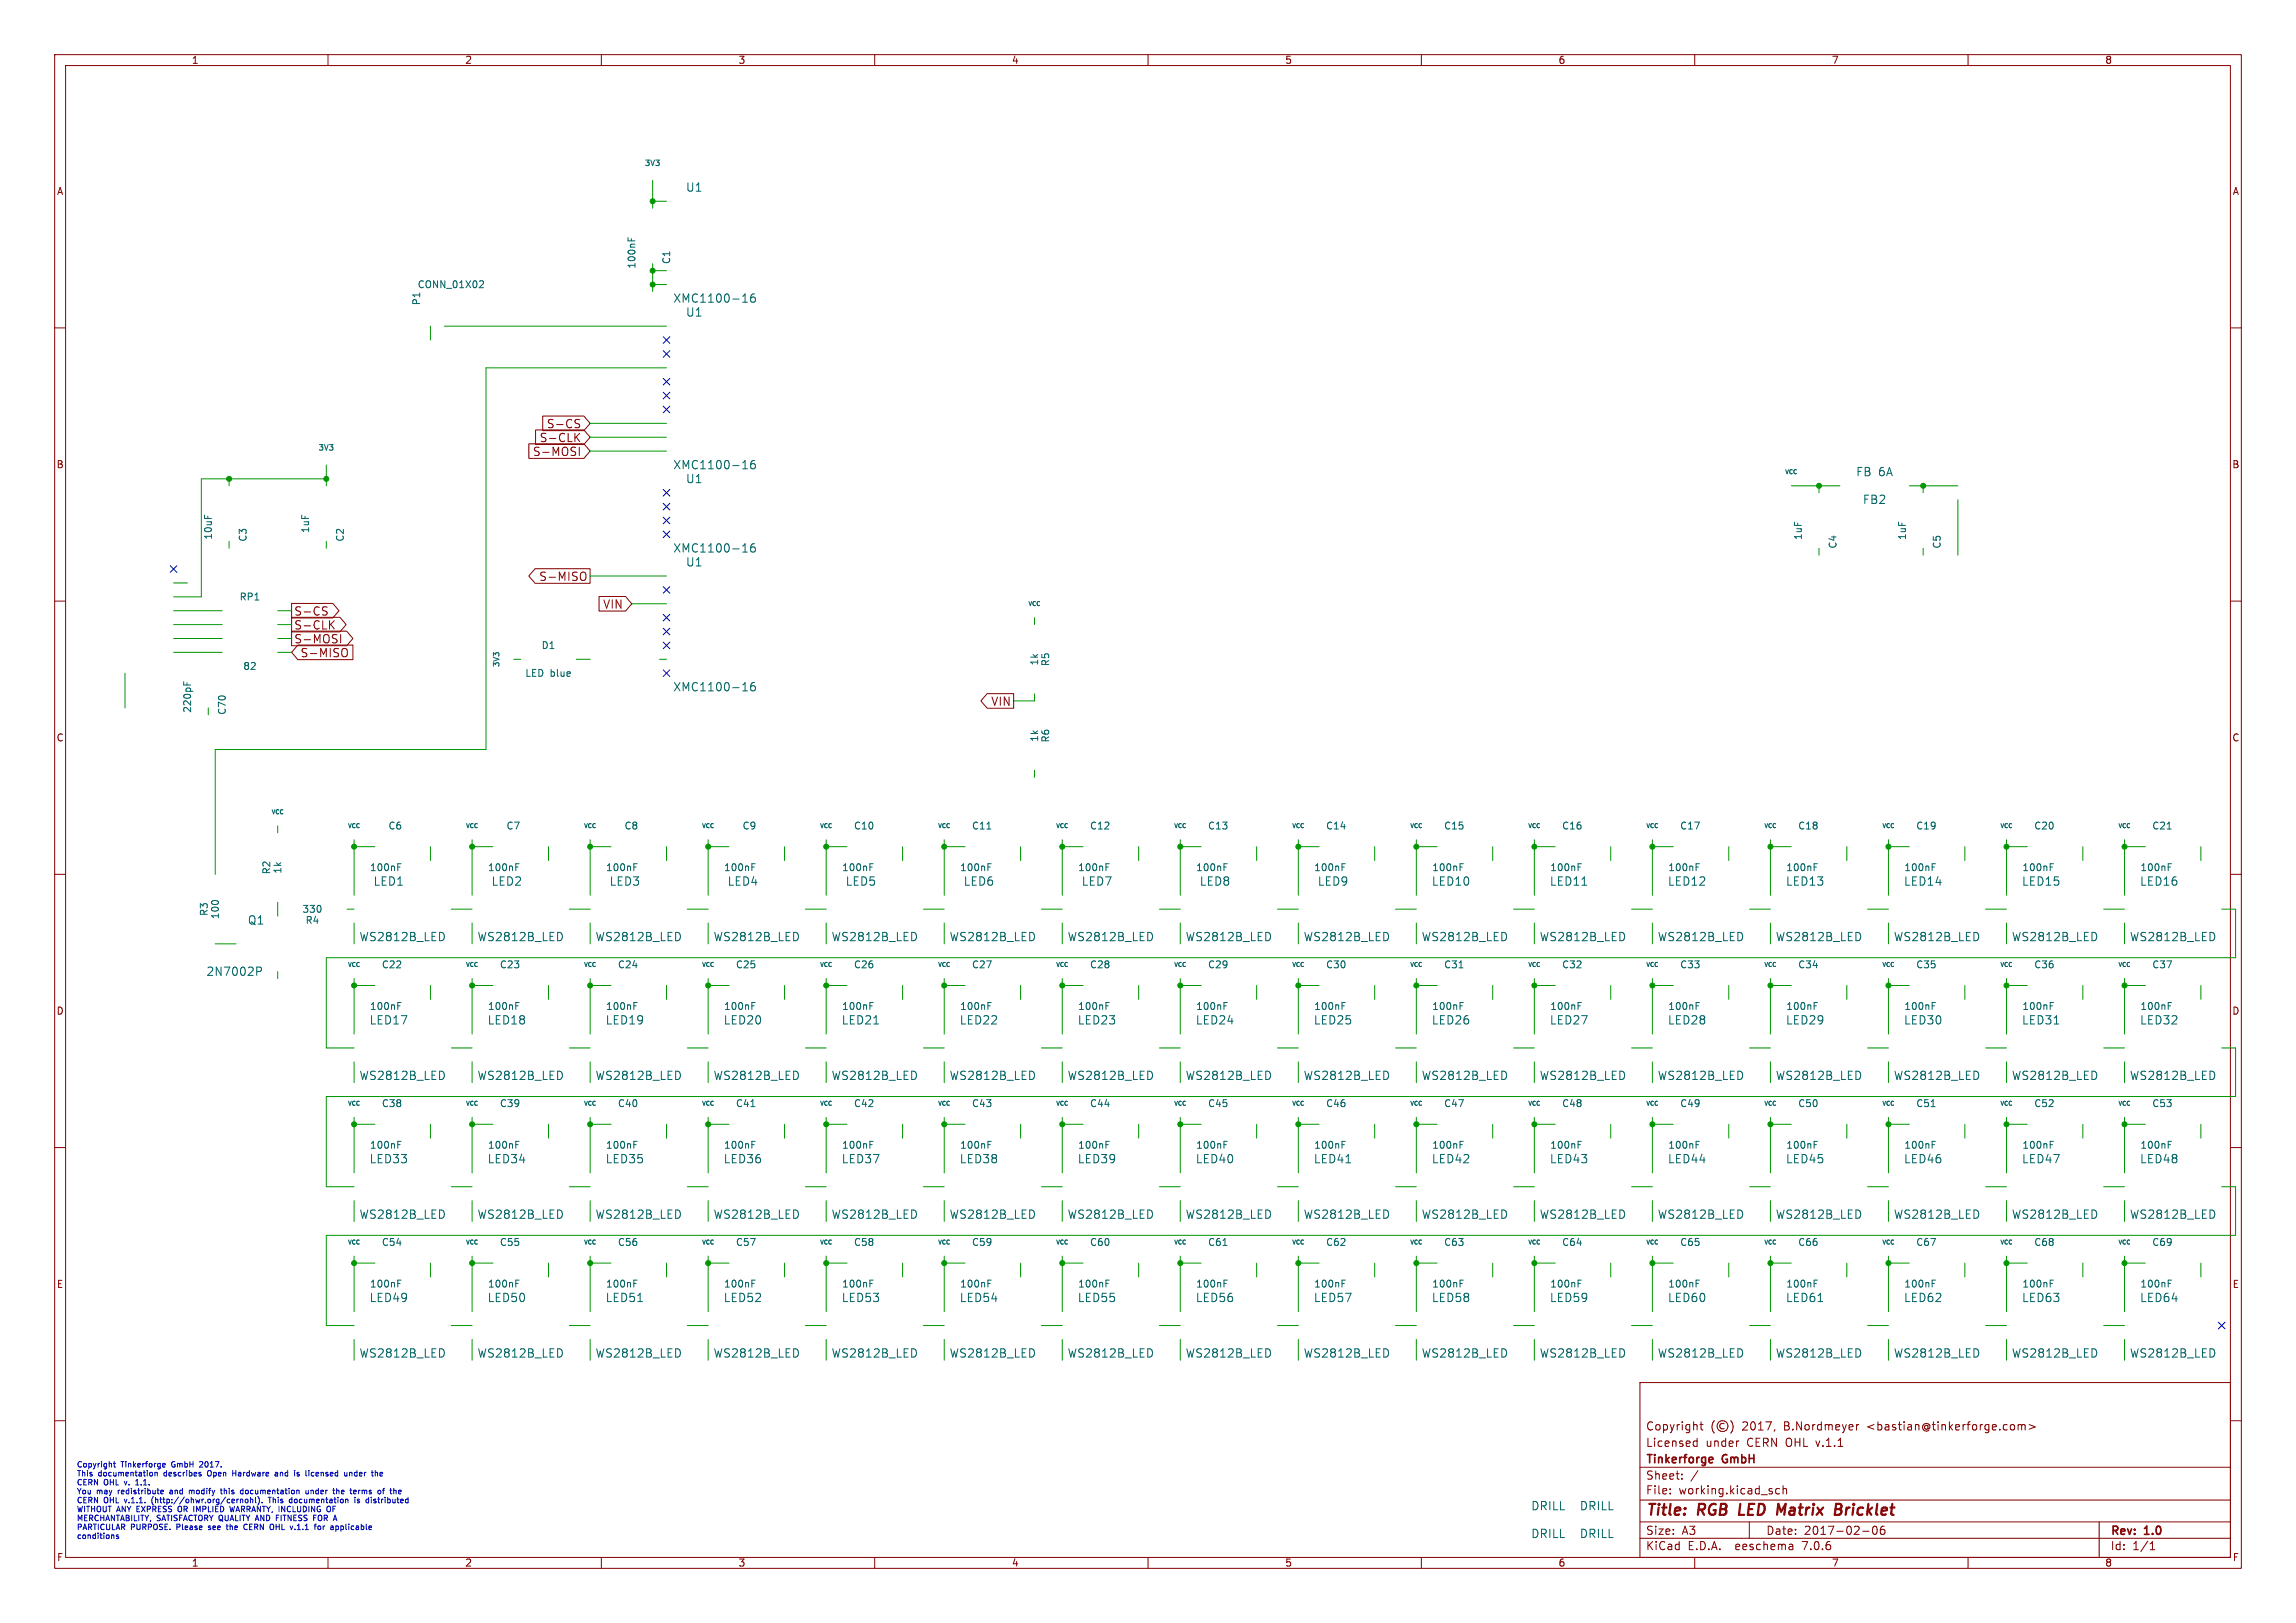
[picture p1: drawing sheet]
<svg xmlns="http://www.w3.org/2000/svg" width="420mm" height="297mm" viewBox="0 0 420 297" stroke-linecap="round" stroke-linejoin="round" font-family="sans-serif">
<defs><g id="words">
<g font-size="2.8" fill="#840000">
<text x="301" y="277.9">Title:</text>
<text x="310.6" y="277.9">RGB</text>
<text x="319" y="277.9">LED</text>
<text x="326.7" y="277.9">Matrix</text>
<text x="338.1" y="277.9">Bricklet</text>
</g>
<g font-size="2.1" fill="#006464">
<text x="125.4" y="35.3">U1</text>
<text x="123.1" y="55.6">XMC1100-16</text>
<text x="125.4" y="58.1">U1</text>
<text x="123.1" y="86.1">XMC1100-16</text>
<text x="125.4" y="88.6">U1</text>
<text x="339.4" y="87.4">FB 6A</text>
<text x="340.7" y="92.4">FB2</text>
<text x="123.1" y="101.3">XMC1100-16</text>
<text x="125.4" y="103.9">U1</text>
<text x="123.1" y="126.7">XMC1100-16</text>
<text x="68.2" y="162.3">LED1</text>
<text x="89.8" y="162.3">LED2</text>
<text x="111.4" y="162.3">LED3</text>
<text x="133" y="162.3">LED4</text>
<text x="154.6" y="162.3">LED5</text>
<text x="176.2" y="162.3">LED6</text>
<text x="197.8" y="162.3">LED7</text>
<text x="219.4" y="162.3">LED8</text>
<text x="241" y="162.3">LED9</text>
<text x="261.8" y="162.3">LED10</text>
<text x="283.4" y="162.3">LED11</text>
<text x="305" y="162.3">LED12</text>
<text x="326.6" y="162.3">LED13</text>
<text x="348.2" y="162.3">LED14</text>
<text x="369.8" y="162.3">LED15</text>
<text x="391.4" y="162.3">LED16</text>
<text x="45.3" y="169.4">Q1</text>
<text x="65.7" y="172.4">WS2812B_LED</text>
<text x="87.3" y="172.4">WS2812B_LED</text>
<text x="108.9" y="172.4">WS2812B_LED</text>
<text x="130.4" y="172.4">WS2812B_LED</text>
<text x="152" y="172.4">WS2812B_LED</text>
<text x="173.6" y="172.4">WS2812B_LED</text>
<text x="195.2" y="172.4">WS2812B_LED</text>
<text x="216.8" y="172.4">WS2812B_LED</text>
<text x="238.4" y="172.4">WS2812B_LED</text>
<text x="260" y="172.4">WS2812B_LED</text>
<text x="281.6" y="172.4">WS2812B_LED</text>
<text x="303.2" y="172.4">WS2812B_LED</text>
<text x="324.8" y="172.4">WS2812B_LED</text>
<text x="346.3" y="172.4">WS2812B_LED</text>
<text x="367.9" y="172.4">WS2812B_LED</text>
<text x="389.5" y="172.4">WS2812B_LED</text>
<text x="37.7" y="178.8">2N7002P</text>
<text x="67.5" y="187.7">LED17</text>
<text x="89.1" y="187.7">LED18</text>
<text x="110.7" y="187.7">LED19</text>
<text x="132.3" y="187.7">LED20</text>
<text x="153.9" y="187.7">LED21</text>
<text x="175.5" y="187.7">LED22</text>
<text x="197.1" y="187.7">LED23</text>
<text x="218.7" y="187.7">LED24</text>
<text x="240.2" y="187.7">LED25</text>
<text x="261.8" y="187.7">LED26</text>
<text x="283.4" y="187.7">LED27</text>
<text x="305" y="187.7">LED28</text>
<text x="326.6" y="187.7">LED29</text>
<text x="348.2" y="187.7">LED30</text>
<text x="369.8" y="187.7">LED31</text>
<text x="391.4" y="187.7">LED32</text>
<text x="65.7" y="197.8">WS2812B_LED</text>
<text x="87.3" y="197.8">WS2812B_LED</text>
<text x="108.9" y="197.8">WS2812B_LED</text>
<text x="130.4" y="197.8">WS2812B_LED</text>
<text x="152" y="197.8">WS2812B_LED</text>
<text x="173.6" y="197.8">WS2812B_LED</text>
<text x="195.2" y="197.8">WS2812B_LED</text>
<text x="216.8" y="197.8">WS2812B_LED</text>
<text x="238.4" y="197.8">WS2812B_LED</text>
<text x="260" y="197.8">WS2812B_LED</text>
<text x="281.6" y="197.8">WS2812B_LED</text>
<text x="303.2" y="197.8">WS2812B_LED</text>
<text x="324.8" y="197.8">WS2812B_LED</text>
<text x="346.3" y="197.8">WS2812B_LED</text>
<text x="367.9" y="197.8">WS2812B_LED</text>
<text x="389.5" y="197.8">WS2812B_LED</text>
<text x="67.5" y="213.1">LED33</text>
<text x="89.1" y="213.1">LED34</text>
<text x="110.7" y="213.1">LED35</text>
<text x="132.3" y="213.1">LED36</text>
<text x="153.9" y="213.1">LED37</text>
<text x="175.5" y="213.1">LED38</text>
<text x="197.1" y="213.1">LED39</text>
<text x="218.7" y="213.1">LED40</text>
<text x="240.2" y="213.1">LED41</text>
<text x="261.8" y="213.1">LED42</text>
<text x="283.4" y="213.1">LED43</text>
<text x="305" y="213.1">LED44</text>
<text x="326.6" y="213.1">LED45</text>
<text x="348.2" y="213.1">LED46</text>
<text x="369.8" y="213.1">LED47</text>
<text x="391.4" y="213.1">LED48</text>
<text x="65.7" y="223.2">WS2812B_LED</text>
<text x="87.3" y="223.2">WS2812B_LED</text>
<text x="108.9" y="223.2">WS2812B_LED</text>
<text x="130.4" y="223.2">WS2812B_LED</text>
<text x="152" y="223.2">WS2812B_LED</text>
<text x="173.6" y="223.2">WS2812B_LED</text>
<text x="195.2" y="223.2">WS2812B_LED</text>
<text x="216.8" y="223.2">WS2812B_LED</text>
<text x="238.4" y="223.2">WS2812B_LED</text>
<text x="260" y="223.2">WS2812B_LED</text>
<text x="281.6" y="223.2">WS2812B_LED</text>
<text x="303.2" y="223.2">WS2812B_LED</text>
<text x="324.8" y="223.2">WS2812B_LED</text>
<text x="346.3" y="223.2">WS2812B_LED</text>
<text x="367.9" y="223.2">WS2812B_LED</text>
<text x="389.5" y="223.2">WS2812B_LED</text>
<text x="67.5" y="238.5">LED49</text>
<text x="89.1" y="238.5">LED50</text>
<text x="110.7" y="238.5">LED51</text>
<text x="132.3" y="238.5">LED52</text>
<text x="153.9" y="238.5">LED53</text>
<text x="175.5" y="238.5">LED54</text>
<text x="197.1" y="238.5">LED55</text>
<text x="218.7" y="238.5">LED56</text>
<text x="240.2" y="238.5">LED57</text>
<text x="261.8" y="238.5">LED58</text>
<text x="283.4" y="238.5">LED59</text>
<text x="305" y="238.5">LED60</text>
<text x="326.6" y="238.5">LED61</text>
<text x="348.2" y="238.5">LED62</text>
<text x="369.8" y="238.5">LED63</text>
<text x="391.4" y="238.5">LED64</text>
<text x="65.7" y="248.6">WS2812B_LED</text>
<text x="87.3" y="248.6">WS2812B_LED</text>
<text x="108.9" y="248.6">WS2812B_LED</text>
<text x="130.4" y="248.6">WS2812B_LED</text>
<text x="152" y="248.6">WS2812B_LED</text>
<text x="173.6" y="248.6">WS2812B_LED</text>
<text x="195.2" y="248.6">WS2812B_LED</text>
<text x="216.8" y="248.6">WS2812B_LED</text>
<text x="238.4" y="248.6">WS2812B_LED</text>
<text x="260" y="248.6">WS2812B_LED</text>
<text x="281.6" y="248.6">WS2812B_LED</text>
<text x="303.2" y="248.6">WS2812B_LED</text>
<text x="324.8" y="248.6">WS2812B_LED</text>
<text x="346.3" y="248.6">WS2812B_LED</text>
<text x="367.9" y="248.6">WS2812B_LED</text>
<text x="389.5" y="248.6">WS2812B_LED</text>
<text x="280" y="276.6">DRILL</text>
<text x="280" y="281.7">DRILL</text>
<text x="288.9" y="276.6">DRILL</text>
<text x="288.9" y="281.7">DRILL</text>
</g>
<g font-size="2.1" fill="#840000">
<text x="97.4" y="83.6">S-MOSI</text>
<text x="98.7" y="81.1">S-CLK</text>
<text x="100" y="78.6">S-CS</text>
<text x="98.6" y="106.5">S-MISO</text>
<text x="53.7" y="112.9">S-CS</text>
<text x="110.3" y="111.6">VIN</text>
<text x="53.7" y="115.4">S-CLK</text>
<text x="53.7" y="117.9">S-MOSI</text>
<text x="54.9" y="120.5">S-MISO</text>
<text x="181.3" y="129.4">VIN</text>
<text x="301" y="262">Copyright</text>
<text x="318.7" y="262">2017,</text>
<text x="326.5" y="262">B.Nordmeyer</text>
<text x="341.8" y="262">&lt;bastian@tinkerforge.com&gt;</text>
<text x="301" y="268.2">Tinkerforge</text>
<text x="301" y="265">Licensed</text>
<text x="312" y="265">under</text>
<text x="315.2" y="268.2">GmbH</text>
<text x="319.6" y="265">CERN OHL v.1.1</text>
<text x="301" y="273.7">File:</text>
<text x="301" y="271">Sheet:</text>
<text x="307.1" y="273.7">working.kicad_sch</text>
<text x="301" y="281.1">Size:</text>
<text x="307.6" y="281.1">A3</text>
<text x="323" y="281.1">Date:</text>
<text x="330" y="281.1">2017-02-06</text>
<text x="386" y="281.3">Rev:</text>
<text x="392.4" y="281.3">1.0</text>
<text x="301" y="283.9">KiCad</text>
<text x="308.7" y="283.9">E.D.A.</text>
<text x="317.6" y="283.9">eeschema</text>
<text x="330" y="283.9">7.0.6</text>
<text x="386" y="283.9">Id:</text>
<text x="390.1" y="283.9">1/1</text>
</g>
<g font-size="1.8" fill="#840000">
<text x="35" y="11.9">1</text>
<text x="85" y="11.9">2</text>
<text x="135" y="11.9">3</text>
<text x="185" y="11.9">4</text>
<text x="235" y="11.9">5</text>
<text x="285" y="11.9">6</text>
<text x="335" y="11.9">7</text>
<text x="385" y="11.9">8</text>
<text x="10.3" y="35.9">A</text>
<text x="408.3" y="35.9">A</text>
<text x="10.3" y="85.9">B</text>
<text x="408.2" y="85.9">B</text>
<text x="10.3" y="135.9">C</text>
<text x="408.2" y="135.9">C</text>
<text x="10.3" y="185.9">D</text>
<text x="408.2" y="185.9">D</text>
<text x="10.3" y="235.9">E</text>
<text x="408.3" y="235.9">E</text>
<text x="10.3" y="285.9">F</text>
<text x="35" y="286.9">1</text>
<text x="85" y="286.9">2</text>
<text x="135" y="286.9">3</text>
<text x="185" y="286.9">4</text>
<text x="235" y="286.9">5</text>
<text x="285" y="286.9">6</text>
<text x="335" y="286.9">7</text>
<text x="385" y="286.9">8</text>
<text x="408.3" y="285.9">F</text>
</g>
<g font-size="1.8" fill="#006464">
<text x="76.3" y="52.9">CONN_01X02</text>
<text x="116.4" y="49.3" transform="rotate(-90 116.4 49.3)">100nF</text>
<text x="122.8" y="48.4" transform="rotate(-90 122.8 48.4)">C1</text>
<text x="77.1" y="56" transform="rotate(-90 77.1 56)">P1</text>
<text x="39" y="98.8" transform="rotate(-90 39 98.8)">10uF</text>
<text x="45.3" y="99.2" transform="rotate(-90 45.3 99.2)">C3</text>
<text x="56.7" y="97.6" transform="rotate(-90 56.7 97.6)">1uF</text>
<text x="63.1" y="99.2" transform="rotate(-90 63.1 99.2)">C2</text>
<text x="329.8" y="98.9" transform="rotate(-90 329.8 98.9)">1uF</text>
<text x="336.1" y="100.5" transform="rotate(-90 336.1 100.5)">C4</text>
<text x="348.8" y="98.9" transform="rotate(-90 348.8 98.9)">1uF</text>
<text x="355.2" y="100.5" transform="rotate(-90 355.2 100.5)">C5</text>
<text x="43.7" y="110.1">RP1</text>
<text x="99" y="119">D1</text>
<text x="44.4" y="122.8">82</text>
<text x="96" y="124.1">LED blue</text>
<text x="190.1" y="121.9" transform="rotate(-90 190.1 121.9)">1k</text>
<text x="192.1" y="122" transform="rotate(-90 192.1 122)">R5</text>
<text x="35.2" y="130.5" transform="rotate(-90 35.2 130.5)">220pF</text>
<text x="41.5" y="130.9" transform="rotate(-90 41.5 130.9)">C70</text>
<text x="190.1" y="135.8" transform="rotate(-90 190.1 135.8)">1k</text>
<text x="192.1" y="136" transform="rotate(-90 192.1 136)">R6</text>
<text x="71" y="152">C6</text>
<text x="92.6" y="152">C7</text>
<text x="114.1" y="152">C8</text>
<text x="135.7" y="152">C9</text>
<text x="156.1" y="152">C10</text>
<text x="177.7" y="152">C11</text>
<text x="199.3" y="152">C12</text>
<text x="220.9" y="152">C13</text>
<text x="242.5" y="152">C14</text>
<text x="264.1" y="152">C15</text>
<text x="285.7" y="152">C16</text>
<text x="307.2" y="152">C17</text>
<text x="328.8" y="152">C18</text>
<text x="350.4" y="152">C19</text>
<text x="372" y="152">C20</text>
<text x="393.6" y="152">C21</text>
<text x="49.6" y="160.1" transform="rotate(-90 49.6 160.1)">R2</text>
<text x="51.7" y="160" transform="rotate(-90 51.7 160)">1k</text>
<text x="67.6" y="159.6">100nF</text>
<text x="89.2" y="159.6">100nF</text>
<text x="110.8" y="159.6">100nF</text>
<text x="132.4" y="159.6">100nF</text>
<text x="153.9" y="159.6">100nF</text>
<text x="175.5" y="159.6">100nF</text>
<text x="197.1" y="159.6">100nF</text>
<text x="218.7" y="159.6">100nF</text>
<text x="240.3" y="159.6">100nF</text>
<text x="261.9" y="159.6">100nF</text>
<text x="283.5" y="159.6">100nF</text>
<text x="305.1" y="159.6">100nF</text>
<text x="326.7" y="159.6">100nF</text>
<text x="348.3" y="159.6">100nF</text>
<text x="369.8" y="159.6">100nF</text>
<text x="391.4" y="159.6">100nF</text>
<text x="38.2" y="167.7" transform="rotate(-90 38.2 167.7)">R3</text>
<text x="55.2" y="167.2">330</text>
<text x="40.2" y="168.3" transform="rotate(-90 40.2 168.3)">100</text>
<text x="55.8" y="169.3">R4</text>
<text x="69.8" y="177.4">C22</text>
<text x="91.3" y="177.4">C23</text>
<text x="112.9" y="177.4">C24</text>
<text x="134.5" y="177.4">C25</text>
<text x="156.1" y="177.4">C26</text>
<text x="177.7" y="177.4">C27</text>
<text x="199.3" y="177.4">C28</text>
<text x="220.9" y="177.4">C29</text>
<text x="242.5" y="177.4">C30</text>
<text x="264.1" y="177.4">C31</text>
<text x="285.7" y="177.4">C32</text>
<text x="307.2" y="177.4">C33</text>
<text x="328.8" y="177.4">C34</text>
<text x="350.4" y="177.4">C35</text>
<text x="372" y="177.4">C36</text>
<text x="393.6" y="177.4">C37</text>
<text x="67.6" y="185">100nF</text>
<text x="89.2" y="185">100nF</text>
<text x="110.8" y="185">100nF</text>
<text x="132.4" y="185">100nF</text>
<text x="153.9" y="185">100nF</text>
<text x="175.5" y="185">100nF</text>
<text x="197.1" y="185">100nF</text>
<text x="218.7" y="185">100nF</text>
<text x="240.3" y="185">100nF</text>
<text x="261.9" y="185">100nF</text>
<text x="283.5" y="185">100nF</text>
<text x="305.1" y="185">100nF</text>
<text x="326.7" y="185">100nF</text>
<text x="348.3" y="185">100nF</text>
<text x="369.8" y="185">100nF</text>
<text x="391.4" y="185">100nF</text>
<text x="69.8" y="202.8">C38</text>
<text x="91.3" y="202.8">C39</text>
<text x="112.9" y="202.8">C40</text>
<text x="134.5" y="202.8">C41</text>
<text x="156.1" y="202.8">C42</text>
<text x="177.7" y="202.8">C43</text>
<text x="199.3" y="202.8">C44</text>
<text x="220.9" y="202.8">C45</text>
<text x="242.5" y="202.8">C46</text>
<text x="264.1" y="202.8">C47</text>
<text x="285.7" y="202.8">C48</text>
<text x="307.2" y="202.8">C49</text>
<text x="328.8" y="202.8">C50</text>
<text x="350.4" y="202.8">C51</text>
<text x="372" y="202.8">C52</text>
<text x="393.6" y="202.8">C53</text>
<text x="67.6" y="210.4">100nF</text>
<text x="89.2" y="210.4">100nF</text>
<text x="110.8" y="210.4">100nF</text>
<text x="132.4" y="210.4">100nF</text>
<text x="153.9" y="210.4">100nF</text>
<text x="175.5" y="210.4">100nF</text>
<text x="197.1" y="210.4">100nF</text>
<text x="218.7" y="210.4">100nF</text>
<text x="240.3" y="210.4">100nF</text>
<text x="261.9" y="210.4">100nF</text>
<text x="283.5" y="210.4">100nF</text>
<text x="305.1" y="210.4">100nF</text>
<text x="326.7" y="210.4">100nF</text>
<text x="348.3" y="210.4">100nF</text>
<text x="369.8" y="210.4">100nF</text>
<text x="391.4" y="210.4">100nF</text>
<text x="69.8" y="228.2">C54</text>
<text x="91.3" y="228.2">C55</text>
<text x="112.9" y="228.2">C56</text>
<text x="134.5" y="228.2">C57</text>
<text x="156.1" y="228.2">C58</text>
<text x="177.7" y="228.2">C59</text>
<text x="199.3" y="228.2">C60</text>
<text x="220.9" y="228.2">C61</text>
<text x="242.5" y="228.2">C62</text>
<text x="264.1" y="228.2">C63</text>
<text x="285.7" y="228.2">C64</text>
<text x="307.2" y="228.2">C65</text>
<text x="328.8" y="228.2">C66</text>
<text x="350.4" y="228.2">C67</text>
<text x="372" y="228.2">C68</text>
<text x="393.6" y="228.2">C69</text>
<text x="67.6" y="235.8">100nF</text>
<text x="89.2" y="235.8">100nF</text>
<text x="110.8" y="235.8">100nF</text>
<text x="132.4" y="235.8">100nF</text>
<text x="153.9" y="235.8">100nF</text>
<text x="175.5" y="235.8">100nF</text>
<text x="197.1" y="235.8">100nF</text>
<text x="218.7" y="235.8">100nF</text>
<text x="240.3" y="235.8">100nF</text>
<text x="261.9" y="235.8">100nF</text>
<text x="283.5" y="235.8">100nF</text>
<text x="305.1" y="235.8">100nF</text>
<text x="326.7" y="235.8">100nF</text>
<text x="348.3" y="235.8">100nF</text>
<text x="369.8" y="235.8">100nF</text>
<text x="391.4" y="235.8">100nF</text>
</g>
<g font-size="1.4" fill="#006464">
<text x="117.8" y="30.6">3V3</text>
<text x="58.2" y="82.7">3V3</text>
<text x="91.5" y="122.2" transform="rotate(-90 91.5 122.2)">3V3</text>
</g>
<g font-size="1.4" fill="#0000c2">
<text x="14" y="268.6">Copyright</text>
<text x="22.2" y="268.6">Tinkerforge</text>
<text x="31.6" y="268.6">GmbH</text>
<text x="37" y="268.6">2017.</text>
<text x="14" y="270.2">This</text>
<text x="14" y="271.9">CERN</text>
<text x="14" y="273.5">You</text>
<text x="14" y="275.1">CERN</text>
<text x="17.7" y="273.5">may</text>
<text x="18" y="270.2">documentation</text>
<text x="19" y="271.9">OHL</text>
<text x="19" y="275.1">OHL</text>
<text x="21.8" y="273.5">redistribute</text>
<text x="23" y="271.9">v.</text>
<text x="23" y="275.1">v.1.1.</text>
<text x="25.3" y="271.9">1.1.</text>
<text x="28.2" y="275.1">(http://ohwr.org/cernohl).</text>
<text x="30.2" y="270.2">describes</text>
<text x="31.5" y="273.5">and</text>
<text x="35.3" y="273.5">modify</text>
<text x="38.4" y="270.2">Open</text>
<text x="41.4" y="273.5">this</text>
<text x="43.2" y="270.2">Hardware</text>
<text x="45.2" y="273.5">documentation</text>
<text x="49.9" y="275.1">This</text>
<text x="51.3" y="270.2">and</text>
<text x="53.9" y="275.1">documentation</text>
<text x="55.1" y="270.2">is</text>
<text x="57.4" y="270.2">licensed</text>
<text x="57.4" y="273.5">under</text>
<text x="62.7" y="273.5">the</text>
<text x="64.7" y="270.2">under</text>
<text x="66.1" y="273.5">terms</text>
<text x="66.1" y="275.1">is</text>
<text x="68.4" y="275.1">distributed</text>
<text x="70" y="270.2">the</text>
<text x="71.4" y="273.5">of</text>
<text x="14" y="276.8">WITHOUT ANY EXPRESS</text>
<text x="14" y="278.4">MERCHANTABILITY,</text>
<text x="14" y="280.1">PARTICULAR</text>
<text x="14" y="281.7">conditions</text>
<text x="23.9" y="280.1">PURPOSE.</text>
<text x="28.7" y="278.4">SATISFACTORY QUALITY AND</text>
<text x="32.5" y="280.1">Please</text>
<text x="33" y="276.8">OR IMPLIED</text>
<text x="38.6" y="280.1">see</text>
<text x="42.2" y="280.1">the</text>
<text x="43.1" y="276.8">WARRANTY, INCLUDING</text>
<text x="45.6" y="280.1">CERN</text>
<text x="50.6" y="280.1">OHL</text>
<text x="51.2" y="278.4">FITNESS</text>
<text x="54.6" y="280.1">v.1.1</text>
<text x="58.3" y="278.4">FOR</text>
<text x="59.3" y="280.1">for</text>
<text x="61.3" y="276.8">OF</text>
<text x="62.5" y="280.1">applicable</text>
</g>
<g font-size="1.1" fill="#006464">
<text x="326.4" y="87">VCC</text>
<text x="188" y="111.1">VCC</text>
<text x="49.6" y="149.2">VCC</text>
<text x="63.5" y="151.7">VCC</text>
<text x="85.1" y="151.7">VCC</text>
<text x="106.7" y="151.7">VCC</text>
<text x="128.3" y="151.7">VCC</text>
<text x="149.9" y="151.7">VCC</text>
<text x="171.5" y="151.7">VCC</text>
<text x="193.1" y="151.7">VCC</text>
<text x="214.7" y="151.7">VCC</text>
<text x="236.2" y="151.7">VCC</text>
<text x="257.8" y="151.7">VCC</text>
<text x="279.4" y="151.7">VCC</text>
<text x="301" y="151.7">VCC</text>
<text x="322.6" y="151.7">VCC</text>
<text x="344.2" y="151.7">VCC</text>
<text x="365.8" y="151.7">VCC</text>
<text x="387.4" y="151.7">VCC</text>
<text x="63.5" y="177.1">VCC</text>
<text x="85.1" y="177.1">VCC</text>
<text x="106.7" y="177.1">VCC</text>
<text x="128.3" y="177.1">VCC</text>
<text x="149.9" y="177.1">VCC</text>
<text x="171.5" y="177.1">VCC</text>
<text x="193.1" y="177.1">VCC</text>
<text x="214.7" y="177.1">VCC</text>
<text x="236.2" y="177.1">VCC</text>
<text x="257.8" y="177.1">VCC</text>
<text x="279.4" y="177.1">VCC</text>
<text x="301" y="177.1">VCC</text>
<text x="322.6" y="177.1">VCC</text>
<text x="344.2" y="177.1">VCC</text>
<text x="365.8" y="177.1">VCC</text>
<text x="387.4" y="177.1">VCC</text>
<text x="63.5" y="202.5">VCC</text>
<text x="85.1" y="202.5">VCC</text>
<text x="106.7" y="202.5">VCC</text>
<text x="128.3" y="202.5">VCC</text>
<text x="149.9" y="202.5">VCC</text>
<text x="171.5" y="202.5">VCC</text>
<text x="193.1" y="202.5">VCC</text>
<text x="214.7" y="202.5">VCC</text>
<text x="236.2" y="202.5">VCC</text>
<text x="257.8" y="202.5">VCC</text>
<text x="279.4" y="202.5">VCC</text>
<text x="301" y="202.5">VCC</text>
<text x="322.6" y="202.5">VCC</text>
<text x="344.2" y="202.5">VCC</text>
<text x="365.8" y="202.5">VCC</text>
<text x="387.4" y="202.5">VCC</text>
<text x="63.5" y="227.9">VCC</text>
<text x="85.1" y="227.9">VCC</text>
<text x="106.7" y="227.9">VCC</text>
<text x="128.3" y="227.9">VCC</text>
<text x="149.9" y="227.9">VCC</text>
<text x="171.5" y="227.9">VCC</text>
<text x="193.1" y="227.9">VCC</text>
<text x="214.7" y="227.9">VCC</text>
<text x="236.2" y="227.9">VCC</text>
<text x="257.8" y="227.9">VCC</text>
<text x="279.4" y="227.9">VCC</text>
<text x="301" y="227.9">VCC</text>
<text x="322.6" y="227.9">VCC</text>
<text x="344.2" y="227.9">VCC</text>
<text x="365.8" y="227.9">VCC</text>
<text x="387.4" y="227.9">VCC</text>
</g>
</g></defs>
<g fill="none" stroke="#840000" stroke-width=".18">
<path d="M10 10h400v277h-400zM12 12h396v273h-396zM60 10v2M110 10v2M160 10v2M210 10v2M260 10v2M310 10v2M360 10v2M10 60h2M408 60h2M98 78.7h8.8l1.1 1.3-1.1 1.3h-8.8z"/>
<path d="M99.3 76.1h7.5l1.1 1.4-1.1 1.3h-7.5zM105.4 79.9l.6 .9M105.5 77.5l.4 .1 .1 .4-.3 .3h-.3M105.5 76.8h.5M106 79.3l-.8 .9M96.7 81.2h10.1l1.1 1.4-1.1 1.3h-10.1zM106 81.8v1.6M10 110h2M53.3 113h8.9l1.1 1.3-1.1 1.3h-8.9zM53.3 110.4h7.6l1.1 1.4-1.1 1.3h-7.6zM53.3 115.5h10.1l1.2 1.3-1.2 1.4h-10.1zM54.5 118h10.1v2.7h-10.1l-1.2-1.3z"/>
<path d="M59.3 111.8l.4 .1 .1 .4-.2 .3h-.4M59.3 111l.5 .1M60.5 114.2l.7 .9M61.2 113.6l-.9 .9M62.3 116.1v1.5M62.9 118.7a.51 .51 0 0 1 .6 .5v.5a.51 .51 0 0 1-.6 .5M97.9 104.1h10v2.6h-10l-1.2-1.3zM106.5 104.7a.51 .51 0 0 1 .7 .5v.5a.51 .51 0 0 1-.7 .5M109.6 109.2h4.8l1.2 1.3-1.2 1.3h-4.8zM408 110h2M180.6 126.9h4.8v2.7h-4.8l-1.2-1.3zM10 160h2"/>
<path d="M408 160h2M10 210h2M408 210h2M10 260h2M300 253h108v32h-108zM313.6 260a1.73 1.73 0 0 0 0 2.3M316.6 260a1.72 1.72 0 0 1 0 2.3M408 260h2M300 278.5h108M300 274.5h108M300 268.5h108M305.5 273.2v.2"/>
<path d="M305.5 272.5v.1M307.7 270.5v.2M307.7 269.8v.1M309.9 264.6h.5M309.9 263.8h.5M310.4 263.2v1.5M310.6 269.1l-1.3 1.9M310.9 260.7h.6M311.2 260.2v1.3l.3 .2M315.4 260.5a.52 .52 0 0 0-.8 .5 .52 .52 0 0 0 .8 .4M317.9 263.7h.2M320 278.5v3"/>
<path d="M324.7 261.6l-.2 .3M325.5 272.5l-.4-.1-.3 .3v.4l.1 .2h.6M326.2 272.5l.2-.1 .3 .1 .1 .9M326.2 271.9v1.5M339.6 260.7v1M340 260.7l-.3 .1-.1 .2M342.7 279.4l.2-.1a.8 .8 0 0 1 .5 .7 .8 .8 0 0 1-.5 .8 1 1 0 0 1-.2-1.4zM344.7 279.3a.59 .59 0 0 0-.8 .6v.6l.2 .2 .4 .1 .2-.2 .1-.5-.1-.2h-.5l-.3 .2M368 260.7l.4 .1 .1 .2-.1 .5-.4 .2M369.2 260.8l.4-.1 .2 .2M369.2 260.7v1M369.8 260.9l.2-.2 .4 .1v.9"/>
<path d="M369.8 260.9v.8M371.2 260.7l1.1 .4-1.1 .4M384 278.5v6.5M60 285v2M110 285v2M160 285v2M210 285v2M260 285v2M300 281.5h108M310 285v2M327.9 282.7v.9M327.9 283.5l-.1 .1"/>
<path d="M327.9 282.9l-.1 .1M340.7 280.2h1.2M360 285v2M393.3 283.6h.9M393.3 282.5l.4-.4v1.5"/>
<circle cx="315.1" cy="261" r="1"/>
</g>
<path d="M318.3 275.2l-.2 2h.9M325.3 275.2l.5 1.4 .8-1.4M335.8 276.2h.6M335.9 275.2h.6a.49 .49 0 0 1 .4 .5 .49 .49 0 0 1-.5 .5M336.4 276.2l.3 .1a.58 .58 0 0 1-.3 .9h-.8" fill="none" stroke="#840000" stroke-width=".4"/>
<path d="M313.1 266.7l.2 .3-.7 .2M313.3 267.6l-.2 .1" fill="none" stroke="#840000" stroke-width=".3"/>
<g fill="none" stroke="#0000c2" stroke-width=".18">
<path d="M20.7 267.8h.4M20.9 267.5v.8l.2 .2M24.8 271.7h.6M25 270.9l-.2 .1M27.6 269.4l.3 .2v.4l-.3 .1M27.8 274.3v.7M28.3 269.5h.4l.1 .6M28.3 269.4v.7M29.4 273l.5-.1-.1-.2h-.2l-.2 .1 .1 .5h.3M29.7 267.9l.2-.1 .3 .1-.5 .2M29.7 268.3l.2 .2 .3-.1M31.1 273v.3"/>
<path d="M32.6 275.8v.7M34.6 272.7v.7M34.9 272.7l-.3 .1M36.6 267.5l-.1 .1M36.7 269.8l.1 .1-.1 .2M36.7 269.4l.1 .1M37.1 267.9l-.6 .6h.6M38 269.2v.8M38.1 279.9h.1M38.2 279.3v.2M40.3 272.7h.4M40.4 272.4v.8l.3 .2"/>
<path d="M41.4 279.2h.3M41.5 278.9v.9l.2 .1M42 275.6l.3 1.1 .2-.8 .2 .8M42.6 269.1v1M42.6 269.6h.5M44 273.2l.2 .2 .3-.1M44 274.3v.7M44 274.4h.4v.6M44.5 272.7h-.3l-.2 .2M44.5 272.4v1M44.8 279a.5 .5 0 0 0-.2 .6 .5 .5 0 0 0 .6 .3M44.9 274.4l.3-.1 .2 .2v.3l-.2 .2-.4-.2z"/>
<path d="M45.8 274.4h.4v.6M45.8 274v1M46.7 274v.9l.2 .1M47.2 273.9a1.19 1.19 0 0 1 0 1.5M47.9 274.9v.1M49.3 274v1M49.9 279l.2 .2-.2 .7M50.4 269.5h.3l.1 .6M50.5 277.8h.4M50.8 269.7l-.5 .2 .2 .2h.3M53 274.9l.4 .1M53.4 274.4h-.4"/>
<path d="M53.4 274v1M54.3 270.1h.4M54.7 269.5l-.2-.1-.2 .2 .1 .1 .3 .1M56 272.7v.6h.4M56.4 272.7v.7M56.5 269.1v.1M56.9 272.7v.7M57 269.5l-.1 .1 .1 .5M57 272.7l-.1 .1M57.4 277.8h.3M58.2 279.3l.3-.1 .2 .2v.3l-.2 .2-.4-.2zM60.3 275.7l.2 .3-.2 .6"/>
<path d="M61.4 279.3l.3-.1 .2 .2-.1 .5h-.4M61.6 272.8l.4-.1v.7M61.6 272.4v1M63 269.4l.1 .7 .4-.1M63.5 269.4v.7M63.5 274.3l.2 .2v.5M64 269.4v.7M64.3 269.5h-.3M64.9 274v.1M64.9 274.3v.7M65 272.7l.2 .2-.5 .1M65.1 273.3l-.1 .1"/>
<path d="M65.4 275h.3M65.6 272.7v.7M65.6 272.8v.1M65.7 274.4l-.2-.1-.1 .2v.1l.3 .1M67.9 274v.1M67.9 274.3v.7M68.8 269.4l.3 .2v.5M69.6 269.5v.6M70 272.7h.3M70 269.7l-.5 .1M70.3 272.4l-.2 .1v.9M72.9 273.3h.4"/>
<path d="M72.9 272.7h.3l.2 .2-.5 .1M20.7 280.9l.1 .1v.6M21.7 280.9h-.3l-.1 .1v.2l.4 .1v.2h-.4"/>
</g>
<g fill="none" stroke="#009600" stroke-width=".18">
<path d="M119.4 36.8h2.5M119.4 33v5.1M78.7 59.7v2.5M81.3 59.7h40.6M119.4 48.3v5M119.4 52.1h2.5M119.4 49.5h2.5M107.9 77.5h14M121.9 67.3h-33v69.9h-49.5v22.8M41.9 87.6v1.3M41.9 99.1v1.2M59.7 87.6h-22.9v21.6h-5.1"/>
<path d="M59.7 85.1v3.8M59.7 99.1v1.2M107.9 82.6h14M107.9 80h14M327.7 88.9h8.8M332.7 88.9v1.3M349.2 88.9h8.9M351.8 88.9v1.3M358.1 91.4v10.2M31.7 114.3h8.9M31.7 111.8h8.9M31.7 106.7h2.6"/>
<path d="M31.7 119.4h8.9M31.7 116.8h8.9M50.8 114.3h2.5M50.8 111.8h2.5M50.8 119.4h2.5M50.8 116.8h2.5M107.9 105.4h14M115.6 110.5h6.3M189.2 113v1.3M332.7 100.3v1.3M351.8 100.3v1.3M22.9 123.2v6.3"/>
<path d="M38.1 129.5v1.3M94 120.7h1.2M105.4 120.7h2.5M120.6 120.7h1.3M189.2 127v1.3h-3.8M50.8 151.1v1.3M64.8 154.9h3.8M64.8 153.7v10.1M78.7 154.9v2.6M86.4 154.9h3.8M86.4 153.7v10.1M100.3 154.9v2.6"/>
<path d="M107.9 154.9h3.9M107.9 153.7v10.1M121.9 154.9v2.6M129.5 154.9h3.8M129.5 153.7v10.1M143.5 154.9v2.6M151.1 154.9h3.8M151.1 153.7v10.1M165.1 154.9v2.6M172.7 154.9h3.8M172.7 153.7v10.1M186.7 154.9v2.6"/>
<path d="M189.2 141v1.2M194.3 154.9h3.8M194.3 153.7v10.1M208.3 154.9v2.6M215.9 153.7v10.1M215.9 154.9h3.8M229.9 154.9v2.6M237.5 153.7v10.1M237.5 154.9h3.8M251.5 154.9v2.6M259.1 153.7v10.1M259.1 154.9h3.8"/>
<path d="M273 154.9v2.6M280.7 154.9h3.8M280.7 153.7v10.1M294.6 154.9v2.6M302.3 154.9h3.8M302.3 153.7v10.1M316.2 154.9v2.6M323.8 154.9h3.9M323.8 153.7v10.1M337.8 154.9v2.6M345.4 154.9h3.8M345.4 153.7v10.1"/>
<path d="M359.4 154.9v2.6M367 154.9h3.8M367 153.7v10.1M381 154.9v2.6M388.6 154.9h3.8M388.6 153.7v10.1M402.6 154.9v2.6M39.4 172.7h3.8M50.8 165.1v2.5M50.8 177.8v1.3M63.5 166.4h1.3M64.8 168.9v3.8"/>
<path d="M64.8 179.1v10.1M82.5 166.4h3.9M86.4 168.9v3.8M86.4 179.1v10.1M104.1 166.4h3.8M107.9 168.9v3.8M107.9 179.1v10.1M125.7 166.4h3.8M129.5 168.9v3.8M129.5 179.1v10.1M147.3 166.4h3.8M151.1 168.9v3.8"/>
<path d="M151.1 179.1v10.1M168.9 166.4h3.8M172.7 168.9v3.8M172.7 179.1v10.1M190.5 166.4h3.8M194.3 168.9v3.8M194.3 179.1v10.1M212.1 166.4h3.8M215.9 168.9v3.8M215.9 179.1v10.1M233.7 166.4h3.8M237.5 168.9v3.8"/>
<path d="M237.5 179.1v10.1M255.3 166.4h3.8M259.1 168.9v3.8M259.1 179.1v10.1M276.9 166.4h3.8M280.7 168.9v3.8M280.7 179.1v10.1M298.4 166.4h3.9M302.3 168.9v3.8M302.3 179.1v10.1M320 166.4h3.8M323.8 168.9v3.8"/>
<path d="M323.8 179.1v10.1M341.6 166.4h3.8M345.4 168.9v3.8M345.4 179.1v10.1M363.2 166.4h3.8M367 168.9v3.8M367 179.1v10.1M384.8 166.4h3.8M388.6 168.9v3.8M388.6 179.1v10.1M406.4 166.4h2.5v8.9h-349.2v16.5h5.1M64.8 180.3h3.8"/>
<path d="M64.8 194.3v3.8M78.7 180.3v2.6M82.5 191.8h3.9M86.4 180.3h3.8M86.4 194.3v3.8M100.3 180.3v2.6M104.1 191.8h3.8M107.9 180.3h3.9M107.9 194.3v3.8M121.9 180.3v2.6M125.7 191.8h3.8M129.5 180.3h3.8"/>
<path d="M129.5 194.3v3.8M143.5 180.3v2.6M147.3 191.8h3.8M151.1 180.3h3.8M151.1 194.3v3.8M165.1 180.3v2.6M168.9 191.8h3.8M172.7 180.3h3.8M172.7 194.3v3.8M186.7 180.3v2.6M190.5 191.8h3.8M194.3 180.3h3.8"/>
<path d="M194.3 194.3v3.8M208.3 180.3v2.6M212.1 191.8h3.8M215.9 194.3v3.8M215.9 180.3h3.8M229.9 180.3v2.6M233.7 191.8h3.8M237.5 194.3v3.8M237.5 180.3h3.8M251.5 180.3v2.6M255.3 191.8h3.8M259.1 194.3v3.8"/>
<path d="M259.1 180.3h3.8M273 180.3v2.6M276.9 191.8h3.8M280.7 180.3h3.8M280.7 194.3v3.8M294.6 180.3v2.6M298.4 191.8h3.9M302.3 180.3h3.8M302.3 194.3v3.8M316.2 180.3v2.6M320 191.8h3.8M323.8 180.3h3.9"/>
<path d="M323.8 194.3v3.8M337.8 180.3v2.6M341.6 191.8h3.8M345.4 180.3h3.8M345.4 194.3v3.8M359.4 180.3v2.6M363.2 191.8h3.8M367 180.3h3.8M367 194.3v3.8M381 180.3v2.6M384.8 191.8h3.8M388.6 180.3h3.8"/>
<path d="M388.6 194.3v3.8M402.6 180.3v2.6M406.4 191.8h2.5v8.9h-349.2v16.5h5.1M64.8 205.7h3.8M64.8 204.5v10.1M64.8 219.7v3.8M78.7 205.7v2.6M82.5 217.2h3.9M86.4 205.7h3.8M86.4 204.5v10.1M86.4 219.7v3.8M100.3 205.7v2.6"/>
<path d="M104.1 217.2h3.8M107.9 205.7h3.9M107.9 204.5v10.1M107.9 219.7v3.8M121.9 205.7v2.6M125.7 217.2h3.8M129.5 205.7h3.8M129.5 204.5v10.1M129.5 219.7v3.8M143.5 205.7v2.6M147.3 217.2h3.8M151.1 205.7h3.8"/>
<path d="M151.1 204.5v10.1M151.1 219.7v3.8M165.1 205.7v2.6M168.9 217.2h3.8M172.7 205.7h3.8M172.7 204.5v10.1M172.7 219.7v3.8M186.7 205.7v2.6M190.5 217.2h3.8M194.3 205.7h3.8M194.3 204.5v10.1M194.3 219.7v3.8"/>
<path d="M208.3 205.7v2.6M212.1 217.2h3.8M215.9 205.7h3.8M215.9 204.5v10.1M215.9 219.7v3.8M229.9 205.7v2.6M233.7 217.2h3.8M237.5 205.7h3.8M237.5 204.5v10.1M237.5 219.7v3.8M251.5 205.7v2.6M255.3 217.2h3.8"/>
<path d="M259.1 205.7h3.8M259.1 204.5v10.1M259.1 219.7v3.8M273 205.7v2.6M276.9 217.2h3.8M280.7 205.7h3.8M280.7 204.5v10.1M280.7 219.7v3.8M294.6 205.7v2.6M298.4 217.2h3.9M302.3 205.7h3.8M302.3 204.5v10.1"/>
<path d="M302.3 219.7v3.8M316.2 205.7v2.6M320 217.2h3.8M323.8 205.7h3.9M323.8 204.5v10.1M323.8 219.7v3.8M337.8 205.7v2.6M341.6 217.2h3.8M345.4 205.7h3.8M345.4 204.5v10.1M345.4 219.7v3.8M359.4 205.7v2.6"/>
<path d="M363.2 217.2h3.8M367 205.7h3.8M367 204.5v10.1M367 219.7v3.8M381 205.7v2.6M384.8 217.2h3.8M388.6 205.7h3.8M388.6 204.5v10.1M388.6 219.7v3.8M402.6 205.7v2.6M406.4 217.2h2.5v8.9h-349.2v16.5h5.1M64.8 231.1h3.8"/>
<path d="M64.8 229.9v10.1M78.7 231.1v2.6M86.4 231.1h3.8M86.4 229.9v10.1M100.3 231.1v2.6M107.9 231.1h3.9M107.9 229.9v10.1M121.9 231.1v2.6M129.5 231.1h3.8M129.5 229.9v10.1M143.5 231.1v2.6M151.1 231.1h3.8"/>
<path d="M151.1 229.9v10.1M165.1 231.1v2.6M172.7 231.1h3.8M172.7 229.9v10.1M186.7 231.1v2.6M194.3 231.1h3.8M194.3 229.9v10.1M208.3 231.1v2.6M215.9 229.9v10.1M215.9 231.1h3.8M229.9 231.1v2.6M237.5 229.9v10.1"/>
<path d="M237.5 231.1h3.8M251.5 231.1v2.6M259.1 229.9v10.1M259.1 231.1h3.8M273 231.1v2.6M280.7 231.1h3.8M280.7 229.9v10.1M294.6 231.1v2.6M302.3 231.1h3.8M302.3 229.9v10.1M316.2 231.1v2.6M323.8 231.1h3.9"/>
<path d="M323.8 229.9v10.1M337.8 231.1v2.6M345.4 231.1h3.8M345.4 229.9v10.1M359.4 231.1v2.6M367 231.1h3.8M367 229.9v10.1M381 231.1v2.6M388.6 231.1h3.8M388.6 229.9v10.1M402.6 231.1v2.6M64.8 245.1v3.8"/>
<path d="M82.5 242.6h3.9M86.4 245.1v3.8M104.1 242.6h3.8M107.9 245.1v3.8M125.7 242.6h3.8M129.5 245.1v3.8M147.3 242.6h3.8M151.1 245.1v3.8M168.9 242.6h3.8M172.7 245.1v3.8M190.5 242.6h3.8M194.3 245.1v3.8"/>
<path d="M212.1 242.6h3.8M215.9 245.1v3.8M233.7 242.6h3.8M237.5 245.1v3.8M255.3 242.6h3.8M259.1 245.1v3.8M276.9 242.6h3.8M280.7 245.1v3.8M298.4 242.6h3.9M302.3 245.1v3.8M320 242.6h3.8M323.8 245.1v3.8"/>
<path d="M341.6 242.6h3.8M345.4 245.1v3.8M363.2 242.6h3.8M367 245.1v3.8M384.8 242.6h3.8M388.6 245.1v3.8"/>
</g>
<g fill="none" stroke="#000084" stroke-width=".18">
<path d="M121.3 64.2l1.2 1.2M121.3 61.6l1.2 1.2M121.3 69.2l1.2 1.3M121.3 71.8l1.2 1.2M121.3 74.3l1.2 1.2M122.5 64.2l-1.2 1.2M122.5 61.6l-1.2 1.2M122.5 69.2l-1.2 1.3M122.5 71.8l-1.2 1.2M122.5 74.3l-1.2 1.2M121.3 94.6l1.2 1.3M121.3 97.2l1.2 1.2"/>
<path d="M121.3 92.1l1.2 1.2M121.3 89.6l1.2 1.2M122.5 94.6l-1.2 1.3M122.5 97.2l-1.2 1.2M122.5 92.1l-1.2 1.2M122.5 89.6l-1.2 1.2M31.1 103.5l1.3 1.2M32.4 103.5l-1.3 1.2M121.3 112.4l1.2 1.2M121.3 115l1.2 1.2M121.3 107.3l1.2 1.3M121.3 117.5l1.2 1.2"/>
<path d="M122.5 112.4l-1.2 1.2M122.5 115l-1.2 1.2M122.5 107.3l-1.2 1.3M122.5 117.5l-1.2 1.2M121.3 122.6l1.2 1.2M122.5 122.6l-1.2 1.2M405.8 242l1.2 1.2M407 242l-1.2 1.2"/>
</g>
<g fill="none" stroke="#006464" stroke-width=".18">
<path d="M87.9 51.4h.4l.1 .3-.7 .9h.7M114.9 43.5v.6M115.5 43.7v.4M135.9 55.3h.8M136.1 54l.2-.2v1.5M138 53.8a.6 .6 0 0 0-.7 .6v.6l.2 .2 .4 .1 .2-.1 .1-.5-.2-.3h-.4l-.3 .3M135.9 85.8h.8M136.1 84.5l.2-.2v1.5M136.1 99.7l.2-.2v1.5M138 84.3a.6 .6 0 0 0-.7 .6v.6l.2 .2 .4 .1 .2-.2 .1-.5-.2-.2-.4-.1-.3 .3M138 99.5a.6 .6 0 0 0-.7 .7v.5l.2 .3h.4l.2-.1 .1-.5-.2-.2-.4-.1-.3 .3M135.9 101h.8"/>
<path d="M33.6 124.8v.6M34.2 124.9v.5M135.9 126.4h.8M136.1 125.1l.2-.2v1.5M138 124.9a.6 .6 0 0 0-.7 .7v.5l.2 .3h.4l.2-.1 .1-.5-.2-.2-.4-.1-.3 .3M72.8 158.7h.4M72.8 158.1h.6M94.4 158.7h.4M94.4 158.1h.6M115.9 158.7h.5M115.9 158.1h.6M137.5 158.7h.5"/>
<path d="M137.5 158.1h.6M159.1 158.7h.4M159.1 158.1h.6M180.5 151.7h.8M180.7 158.7h.4M180.7 158.1h.6M202.3 158.7h.4M202.3 158.1h.6M223.9 158.7h.4M223.9 158.1h.6M245.5 158.7h.4M245.5 158.1h.6"/>
<path d="M267.1 158.7h.4M267.1 158.1h.6M288.7 158.7h.4M288.7 158.1h.6M310.3 158.7h.4M310.3 158.1h.6M331.8 158.7h.5M331.8 158.1h.6M353.4 158.7h.5M353.4 158.1h.6M375 158.7h.4M375 158.1h.6"/>
<path d="M396.4 151.7h.8M396.6 158.7h.4M396.6 158.1h.6M47 177h.5l.3 .3-.1 .4-.7 .1M81.1 170.8l.2 .5-.2 .6M102.7 170.8l.2 .5-.2 .6M124.3 170.8l.2 .5-.2 .6M145.9 170.8l.1 .5-.1 .6M167.5 170.8l.1 .5-.1 .6M189.1 170.8l.1 .5-.1 .6M210.7 170.8l.1 .5-.1 .6M232.3 170.8l.1 .5-.1 .6"/>
<path d="M253.9 170.8l.1 .5-.1 .6M266.9 177.1h.7M275.4 170.8l.2 .5-.2 .6M289.4 162h.8M297 170.8l.2 .5-.2 .6M318.6 170.8l.2 .5-.2 .6M340.2 170.8l.2 .5-.2 .6M361.8 170.8l.1 .5-.1 .6M383.4 170.8l.1 .5-.1 .6M405 170.8l.1 .5-.1 .6M72.8 184.1h.4M72.8 183.5h.6"/>
<path d="M81.1 196.2l.2 .5-.2 .6M94.4 184.1h.4M94.4 183.5h.6M102.7 196.2l.2 .5-.2 .6M115.9 184.1h.5M115.9 183.5h.6M124.3 196.2l.2 .5-.2 .6M137.5 184.1h.5M137.5 183.5h.6M145.9 196.2l.1 .5-.1 .6M159.1 184.1h.4M159.1 183.5h.6"/>
<path d="M159.8 187.4h.9M167.5 196.2l.1 .5-.1 .6M180.7 184.1h.4M180.7 183.5h.6M189.1 196.2l.1 .5-.1 .6M202.3 184.1h.4M202.3 183.5h.6M210.7 196.2l.1 .5-.1 .6M223.9 184.1h.4M223.9 183.5h.6M232.3 196.2l.1 .5-.1 .6M245.5 184.1h.4"/>
<path d="M245.5 183.5h.6M253.9 196.2l.1 .5-.1 .6M267.1 184.1h.4M267.1 183.5h.6M275.4 196.2l.2 .5-.2 .6M288.7 184.1h.4M288.7 183.5h.6M297 196.2l.2 .5-.2 .6M310.3 184.1h.4M310.3 183.5h.6M318.6 196.2l.2 .5-.2 .6M331.8 184.1h.5"/>
<path d="M331.8 183.5h.6M340.2 196.2l.2 .5-.2 .6M353.4 184.1h.5M353.4 183.5h.6M361.8 196.2l.1 .5-.1 .6M375 184.1h.4M375 183.5h.6M375.7 187.4h.9M383.4 196.2l.1 .5-.1 .6M396.6 184.1h.4M396.6 183.5h.6M405 196.2l.1 .5-.1 .6"/>
<path d="M72.8 209.5h.4M72.8 208.9h.6M94.4 209.5h.4M94.4 208.9h.6M115.9 209.5h.5M115.9 208.9h.6M137.4 202.5h.7M137.5 209.5h.5M137.5 208.9h.6M159.1 209.5h.4M159.1 208.9h.6M180.7 209.5h.4"/>
<path d="M180.7 208.9h.6M202.3 209.5h.4M202.3 208.9h.6M223.9 209.5h.4M223.9 208.9h.6M245.5 209.5h.4M245.5 208.9h.6M246.2 212.8h.9M267.1 209.5h.4M267.1 208.9h.6M288.7 209.5h.4M288.7 208.9h.6"/>
<path d="M310.3 209.5h.4M310.3 208.9h.6M331.8 209.5h.5M331.8 208.9h.6M353.3 202.5h.7M353.4 209.5h.5M353.4 208.9h.6M375 209.5h.4M375 208.9h.6M396.6 209.5h.4M396.6 208.9h.6M72.8 234.9h.4"/>
<path d="M72.8 234.3h.6M81.1 221.6l.2 .5-.2 .6M94.4 234.9h.4M94.4 234.3h.6M102.7 221.6l.2 .5-.2 .6M115.9 234.9h.5M115.9 234.3h.6M116.7 238.2h.8M124.3 221.6l.2 .5-.2 .6M137.5 234.9h.5M137.5 234.3h.6M145.9 221.6l.1 .5-.1 .6"/>
<path d="M159.1 234.9h.4M159.1 234.3h.6M167.5 221.6l.1 .5-.1 .6M180.7 234.9h.4M180.7 234.3h.6M189.1 221.6l.1 .5-.1 .6M202.3 234.9h.4M202.3 234.3h.6M210.7 221.6l.1 .5-.1 .6M223.7 227.9h.7M223.9 234.9h.4M223.9 234.3h.6"/>
<path d="M232.3 221.6l.1 .5-.1 .6M245.5 234.9h.4M245.5 234.3h.6M253.9 221.6l.1 .5-.1 .6M267.1 234.9h.4M267.1 234.3h.6M275.4 221.6l.2 .5-.2 .6M288.7 234.9h.4M288.7 234.3h.6M297 221.6l.2 .5-.2 .6M310.3 234.9h.4M310.3 234.3h.6"/>
<path d="M318.6 221.6l.2 .5-.2 .6M331.8 234.9h.5M331.8 234.3h.6M332.6 238.2h.8M340.2 221.6l.2 .5-.2 .6M353.4 234.9h.5M353.4 234.3h.6M361.8 221.6l.1 .5-.1 .6M375 234.9h.4M375 234.3h.6M383.4 221.6l.1 .5-.1 .6M396.6 234.9h.4"/>
<path d="M396.6 234.3h.6M405 221.6l.1 .5-.1 .6M81.1 247l.2 .5-.2 .6M102.7 247l.2 .5-.2 .6M124.3 247l.2 .5-.2 .6M145.9 247l.1 .5-.1 .6M167.5 247l.1 .5-.1 .6M189.1 247l.1 .5-.1 .6M210.7 247l.1 .5-.1 .6M232.3 247l.1 .5-.1 .6M253.9 247l.1 .5-.1 .6M275.4 247l.2 .5-.2 .6"/>
<path d="M297 247l.2 .5-.2 .6M318.6 247l.2 .5-.2 .6M340.2 247l.2 .5-.2 .6M361.8 247l.1 .5-.1 .6M383.4 247l.1 .5-.1 .6M405 247l.1 .5-.1 .6"/>
</g>
<g fill="#009600" stroke="#009600" stroke-width=".18">
<circle cx="194.3" cy="180.3" r=".46"/>
<circle cx="215.9" cy="154.9" r=".46"/>
<circle cx="215.9" cy="180.3" r=".46"/>
<circle cx="194.3" cy="205.7" r=".46"/>
<circle cx="194.3" cy="231.1" r=".46"/>
<circle cx="215.9" cy="231.1" r=".46"/>
<circle cx="41.9" cy="87.6" r=".46"/>
<circle cx="59.7" cy="87.6" r=".46"/>
<circle cx="119.4" cy="36.8" r=".46"/>
<circle cx="119.4" cy="52.1" r=".46"/>
<circle cx="119.4" cy="49.5" r=".46"/>
<circle cx="172.7" cy="154.9" r=".46"/>
<circle cx="151.1" cy="154.9" r=".46"/>
<circle cx="194.3" cy="154.9" r=".46"/>
<circle cx="259.1" cy="154.9" r=".46"/>
<circle cx="259.1" cy="180.3" r=".46"/>
<circle cx="237.5" cy="180.3" r=".46"/>
<circle cx="237.5" cy="154.9" r=".46"/>
<circle cx="367" cy="205.7" r=".46"/>
<circle cx="388.6" cy="205.7" r=".46"/>
<circle cx="367" cy="231.1" r=".46"/>
<circle cx="388.6" cy="231.1" r=".46"/>
<circle cx="129.5" cy="205.7" r=".46"/>
<circle cx="129.5" cy="180.3" r=".46"/>
<circle cx="107.9" cy="180.3" r=".46"/>
<circle cx="107.9" cy="231.1" r=".46"/>
<circle cx="107.9" cy="205.7" r=".46"/>
<circle cx="129.5" cy="231.1" r=".46"/>
<circle cx="280.7" cy="205.7" r=".46"/>
<circle cx="302.3" cy="205.7" r=".46"/>
<circle cx="259.1" cy="231.1" r=".46"/>
<circle cx="280.7" cy="231.1" r=".46"/>
<circle cx="302.3" cy="231.1" r=".46"/>
<circle cx="259.1" cy="205.7" r=".46"/>
<circle cx="215.9" cy="205.7" r=".46"/>
<circle cx="237.5" cy="205.7" r=".46"/>
<circle cx="237.5" cy="231.1" r=".46"/>
<circle cx="323.8" cy="180.3" r=".46"/>
<circle cx="280.7" cy="154.9" r=".46"/>
<circle cx="302.3" cy="154.9" r=".46"/>
<circle cx="280.7" cy="180.3" r=".46"/>
<circle cx="302.3" cy="180.3" r=".46"/>
<circle cx="345.4" cy="180.3" r=".46"/>
<circle cx="345.4" cy="205.7" r=".46"/>
<circle cx="351.8" cy="88.9" r=".46"/>
<circle cx="388.6" cy="180.3" r=".46"/>
<circle cx="388.6" cy="154.9" r=".46"/>
<circle cx="332.7" cy="88.9" r=".46"/>
<circle cx="323.8" cy="154.9" r=".46"/>
<circle cx="345.4" cy="154.9" r=".46"/>
<circle cx="367" cy="180.3" r=".46"/>
<circle cx="367" cy="154.9" r=".46"/>
<circle cx="345.4" cy="231.1" r=".46"/>
<circle cx="323.8" cy="231.1" r=".46"/>
<circle cx="323.8" cy="205.7" r=".46"/>
<circle cx="172.7" cy="231.1" r=".46"/>
<circle cx="151.1" cy="205.7" r=".46"/>
<circle cx="151.1" cy="231.1" r=".46"/>
<circle cx="172.7" cy="205.7" r=".46"/>
<circle cx="151.1" cy="180.3" r=".46"/>
<circle cx="129.5" cy="154.9" r=".46"/>
<circle cx="172.7" cy="180.3" r=".46"/>
<circle cx="64.8" cy="231.1" r=".46"/>
<circle cx="86.4" cy="231.1" r=".46"/>
<circle cx="64.8" cy="205.7" r=".46"/>
<circle cx="86.4" cy="205.7" r=".46"/>
<circle cx="64.8" cy="180.3" r=".46"/>
<circle cx="64.8" cy="154.9" r=".46"/>
<circle cx="86.4" cy="180.3" r=".46"/>
<circle cx="86.4" cy="154.9" r=".46"/>
<circle cx="107.9" cy="154.9" r=".46"/>
</g>
<use href="#words"/>
</svg>
